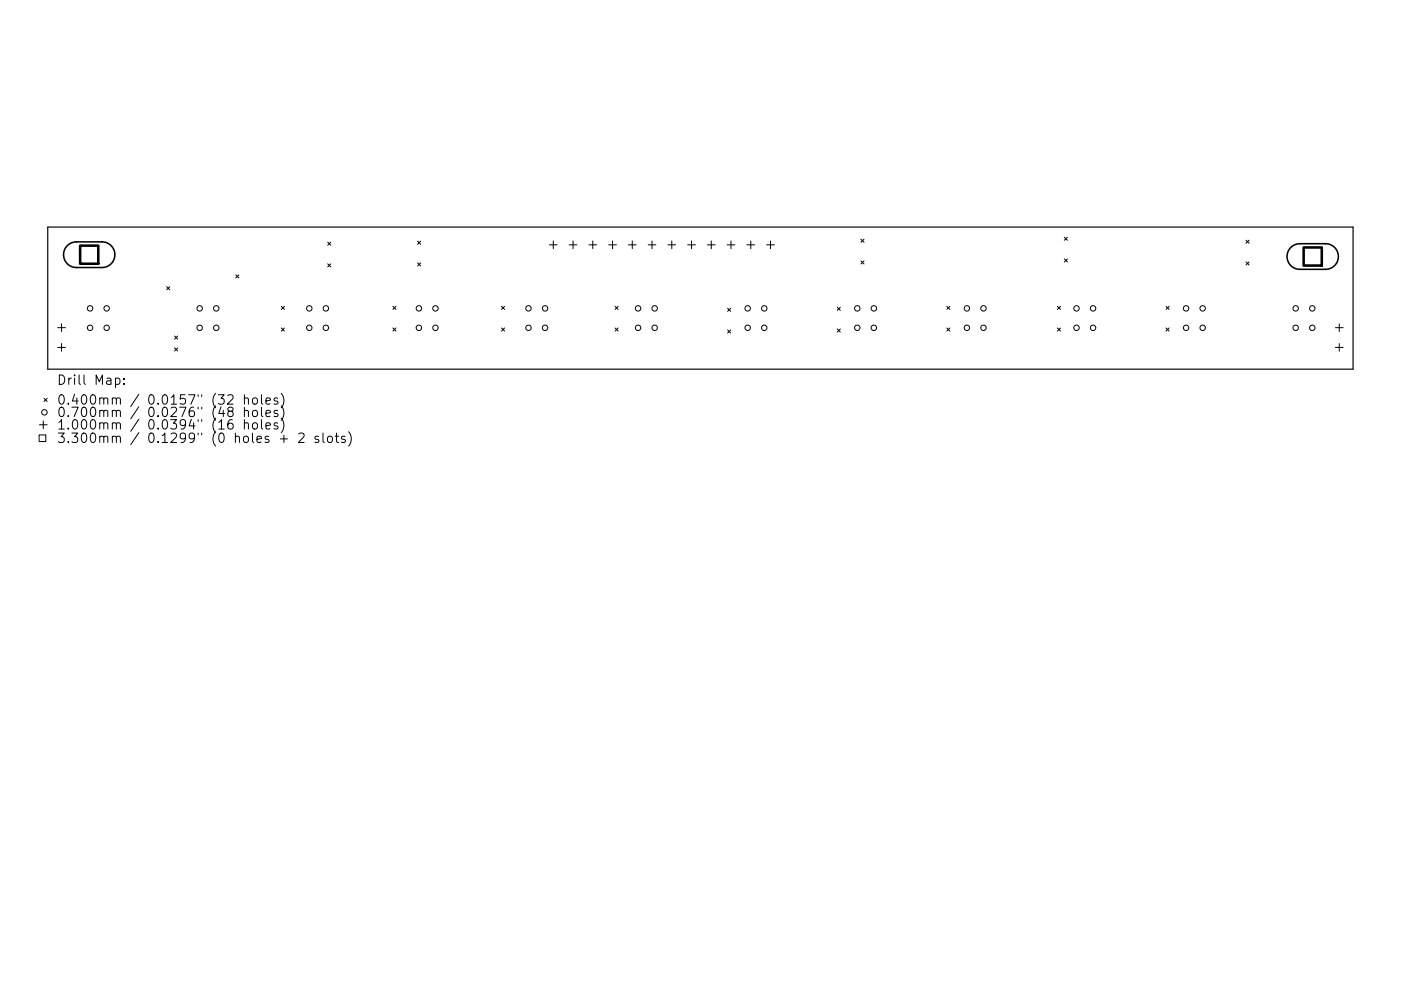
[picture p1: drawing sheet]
<svg xmlns="http://www.w3.org/2000/svg" width="297mm" height="210mm" viewBox="0 0 297 210" stroke-linecap="round" stroke-linejoin="round" font-family="sans-serif">
<defs><g id="words">
<g font-size="2.8">
<text x="12" y="81.6">Drill Map:</text>
<text x="12" y="85.8">0.400mm / 0.0157&quot; (32 holes)</text>
<text x="12" y="88.5">0.700mm / 0.0276&quot; (48 holes)</text>
<text x="12" y="91.1">1.000mm / 0.0394&quot; (16 holes)</text>
<text x="12" y="94">3.300mm / 0.1299&quot; (0 holes + 2 slots)</text>
</g>
</g></defs>
<path d="M10.1 48.2h276.8v30.1h-276.8z" fill="none" stroke="#000" stroke-width=".25"/>
<g fill="none" stroke="#000" stroke-width=".21">
<path d="M50 58.3l.6 .7M50.6 58.3l-.6 .7M69.5 51.4l.6 .6M69.5 56l.6 .6M70.1 51.4l-.6 .6M70.1 56l-.6 .6M88.5 51.2l.7 .6M88.5 55.8l.7 .6M89.2 51.2l-.7 .6M89.2 55.8l-.7 .6M116.5 51.9h1.6M117.3 51.1v1.7"/>
<path d="M120.7 51.9h1.6M121.5 51.1v1.7M124.9 51.9h1.6M125.7 51.1v1.7M129 51.9h1.7M129.9 51.1v1.7M133.2 51.9h1.7M134.1 51.1v1.7M137.4 51.9h1.7M138.2 51.1v1.7M141.6 51.9h1.7M142.4 51.1v1.7"/>
<path d="M145.8 51.9h1.6M146.6 51.1v1.7M150 51.9h1.6M150.8 51.1v1.7M154.2 51.9h1.6M155 51.1v1.7M158.4 51.9h1.6M159.2 51.1v1.7M162.5 51.9h1.7M163.4 51.1v1.7M182.5 50.7l.7 .7M182.5 55.4l.7 .6"/>
<path d="M183.2 50.7l-.7 .7M183.2 55.4l-.7 .6M225.7 50.3l.6 .7M225.7 54.9l.6 .7M226.3 50.3l-.6 .7M226.3 54.9l-.6 .7M264.2 51l.6 .6M264.2 55.6l.6 .6M264.8 51l-.6 .6M264.8 55.6l-.6 .6M12.2 69.5h1.7M12.2 73.7h1.7"/>
<path d="M13.1 68.7v1.6M13.1 72.9v1.6M35.3 60.8l.7 .7M36 60.8l-.7 .7M37 71.3l.7 .7M37 73.8l.7 .7M37.7 71.3l-.7 .7M37.7 73.8l-.7 .7M59.6 65l.7 .6M59.6 69.6l.7 .6M60.3 65l-.7 .6M60.3 69.6l-.7 .6"/>
<path d="M83.3 65l.7 .6M83.3 69.6l.7 .6M84 65l-.7 .6M84 69.6l-.7 .6M106.3 65l.7 .6M106.3 69.6l.7 .6M107 65l-.7 .6M107 69.6l-.7 .6M130.4 65l.7 .6M130.4 69.6l.7 .6M131.1 65l-.7 .6M131.1 69.6l-.7 .6"/>
<path d="M154.3 65.4l.6 .7M154.3 70l.6 .7M154.9 65.4l-.6 .7M154.9 70l-.6 .7M177.5 65.2l.7 .6M177.5 69.8l.7 .7M178.2 65.2l-.7 .6M178.2 69.8l-.7 .7M200.7 65l.7 .6M200.7 69.6l.7 .6M201.4 65l-.7 .6M201.4 69.6l-.7 .6"/>
<path d="M224.2 65l.6 .6M224.2 69.6l.6 .6M224.8 65l-.6 .6M224.8 69.6l-.6 .6M247.2 65l.7 .6M247.2 69.6l.7 .6M247.9 65l-.7 .6M247.9 69.6l-.7 .6M283.1 69.5h1.7M283.1 73.7h1.7M283.9 68.7v1.6M283.9 72.9v1.6"/>
<path d="M8.3 92.3h1.4v1.4h-1.4zM8.4 90.1h1.6M9.2 89.3v1.7M9.3 84.5l.7 .7M10 84.5l-.7 .7M24.5 80.3l.6-.1 .3 .4v.6l-.2 .3h-.7M26.3 81.4v.2M26.3 80.3v.2M48.3 83.9l.3-.1h.6a.54 .54 0 0 1 .1 .8l-1.1 1.2h1.2M48.7 87.2l-.4-.3 .1-.3 .3-.2 .5 .1 .2 .3-.1 .3-.8 .2-.2 .3v.4l.4 .4h.4l.3-.4v-.4l-.3-.4M49.2 89a.79 .79 0 0 0-.9 .9v.8l.2 .2 .6 .1 .2-.2 .1-.6-.2-.3-.5-.1-.4 .4M51.8 84.6a.5 .5 0 0 1 .9 .1v1.1"/>
<path d="M51.8 87.2a.5 .5 0 0 1 .9 .1v1.1M51.8 89.9a.5 .5 0 0 1 .9 .1v1M51.8 83.8v2M51.8 86.4v2M51.8 89v2M53.6 84.6a.54 .54 0 0 1 .6-.2 .54 .54 0 0 1 .4 .4v.6a.54 .54 0 0 1-.5 .4 .54 .54 0 0 1-.6-.4zM53.6 87.2a.54 .54 0 0 1 .6-.2 .54 .54 0 0 1 .4 .4l-.1 .8a.54 .54 0 0 1-.6 .2 .54 .54 0 0 1-.4-.4zM53.6 89.9a.54 .54 0 0 1 .6-.2 .54 .54 0 0 1 .4 .4v.6a.54 .54 0 0 1-.5 .4 .54 .54 0 0 1-.6-.4zM55.4 83.8v1.7l.3 .3M55.4 86.4v1.7l.3 .3M55.4 89v1.7l.3 .3M56.4 85.1l.9-.2-.1-.4-.5-.1-.3 .3 .1 1h.7"/>
<path d="M56.4 87.7l.9-.2-.1-.3-.5-.1-.3 .2 .1 1h.7M56.4 90.4l.9-.2-.1-.4-.5-.1-.3 .3 .1 .9h.7M58.9 84.5l-.5-.1-.3 .3 .1 .3 .7 .2v.5h-.8M58.9 87.2l-.5-.1-.3 .2 .1 .3 .7 .2v.5h-.8M58.9 89.8l-.5-.1-.3 .3 .1 .3 .7 .2v.4h-.8M59.4 93.1h1.6M59.6 83.5a2.29 2.29 0 0 1 0 3M59.6 86.1a2.29 2.29 0 0 1 0 3.1M59.6 88.7a2.29 2.29 0 0 1 0 3.1M60.2 92.4v1.5M63.3 92.1l.3-.2 .7 .1a.54 .54 0 0 1 .1 .7l-1.2 1.2h1.3M67.5 92.6l-.4-.1-.3 .3 .1 .3 .6 .2v.5h-.7"/>
<path d="M68.5 91.9v1.7l.3 .3M69.5 92.7a.54 .54 0 0 1 .6-.2 .54 .54 0 0 1 .4 .4v.6a.54 .54 0 0 1-.5 .4 .54 .54 0 0 1-.6-.4zM71.1 92.5h.7M71.3 91.9v1.7l.1 .2 .4 .1M73.1 92.6l-.4-.1-.3 .3 .1 .3 .6 .2v.5h-.7M73.9 91.6a2.29 2.29 0 0 1 0 3"/>
<circle cx="19.1" cy="69.5" r=".58"/>
<circle cx="19.1" cy="65.4" r=".58"/>
<circle cx="22.6" cy="69.5" r=".58"/>
<circle cx="22.6" cy="65.4" r=".58"/>
<circle cx="42.3" cy="69.5" r=".58"/>
<circle cx="42.3" cy="65.4" r=".58"/>
<circle cx="45.9" cy="69.5" r=".58"/>
<circle cx="45.9" cy="65.4" r=".58"/>
<circle cx="65.6" cy="69.5" r=".58"/>
<circle cx="65.6" cy="65.4" r=".58"/>
<circle cx="69.1" cy="69.5" r=".58"/>
<circle cx="69.1" cy="65.4" r=".58"/>
<circle cx="88.8" cy="69.5" r=".58"/>
<circle cx="88.8" cy="65.4" r=".58"/>
<circle cx="92.3" cy="69.5" r=".58"/>
<circle cx="92.3" cy="65.4" r=".58"/>
<circle cx="112" cy="69.5" r=".58"/>
<circle cx="112" cy="65.4" r=".58"/>
<circle cx="115.6" cy="69.5" r=".58"/>
<circle cx="115.6" cy="65.4" r=".58"/>
<circle cx="135.3" cy="69.5" r=".58"/>
<circle cx="135.3" cy="65.4" r=".58"/>
<circle cx="138.8" cy="69.5" r=".58"/>
<circle cx="138.8" cy="65.4" r=".58"/>
<circle cx="158.5" cy="69.5" r=".58"/>
<circle cx="158.5" cy="65.4" r=".58"/>
<circle cx="162" cy="69.5" r=".58"/>
<circle cx="162" cy="65.4" r=".58"/>
<circle cx="181.8" cy="69.5" r=".58"/>
<circle cx="181.8" cy="65.4" r=".58"/>
<circle cx="185.3" cy="69.5" r=".58"/>
<circle cx="185.3" cy="65.4" r=".58"/>
<circle cx="205" cy="69.5" r=".58"/>
<circle cx="205" cy="65.4" r=".58"/>
<circle cx="208.5" cy="69.5" r=".58"/>
<circle cx="208.5" cy="65.4" r=".58"/>
<circle cx="228.2" cy="69.5" r=".58"/>
<circle cx="228.2" cy="65.4" r=".58"/>
<circle cx="231.8" cy="69.5" r=".58"/>
<circle cx="231.8" cy="65.4" r=".58"/>
<circle cx="251.5" cy="69.5" r=".58"/>
<circle cx="251.5" cy="65.4" r=".58"/>
<circle cx="255" cy="69.5" r=".58"/>
<circle cx="255" cy="65.4" r=".58"/>
<circle cx="274.7" cy="69.5" r=".58"/>
<circle cx="274.7" cy="65.4" r=".58"/>
<circle cx="278.2" cy="69.5" r=".58"/>
<circle cx="278.2" cy="65.4" r=".58"/>
<circle cx="9.4" cy="87.5" r=".58"/>
</g>
<path d="M17 52.1h3.8v3.9h-3.8zM276.4 52.5h3.8v3.8h-3.8z" fill="none" stroke="#000" stroke-width=".54"/>
<path d="M14.3 52.1a2.72 2.72 0 0 1 1.9-.8h5.4a2.72 2.72 0 0 1 2.8 2.7 2.72 2.72 0 0 1-2.8 2.8h-5.4a2.72 2.72 0 0 1-2.5-1.7 2.72 2.72 0 0 1 .6-3zM273.7 52.5a2.72 2.72 0 0 1 1.9-.8h5.4a2.72 2.72 0 0 1 2.8 2.7 2.72 2.72 0 0 1-2.8 2.7h-5.4a2.72 2.72 0 0 1-2.5-1.6 2.72 2.72 0 0 1 .6-3z" fill="none" stroke="#000" stroke-width=".33"/>
<use href="#words"/>
</svg>
